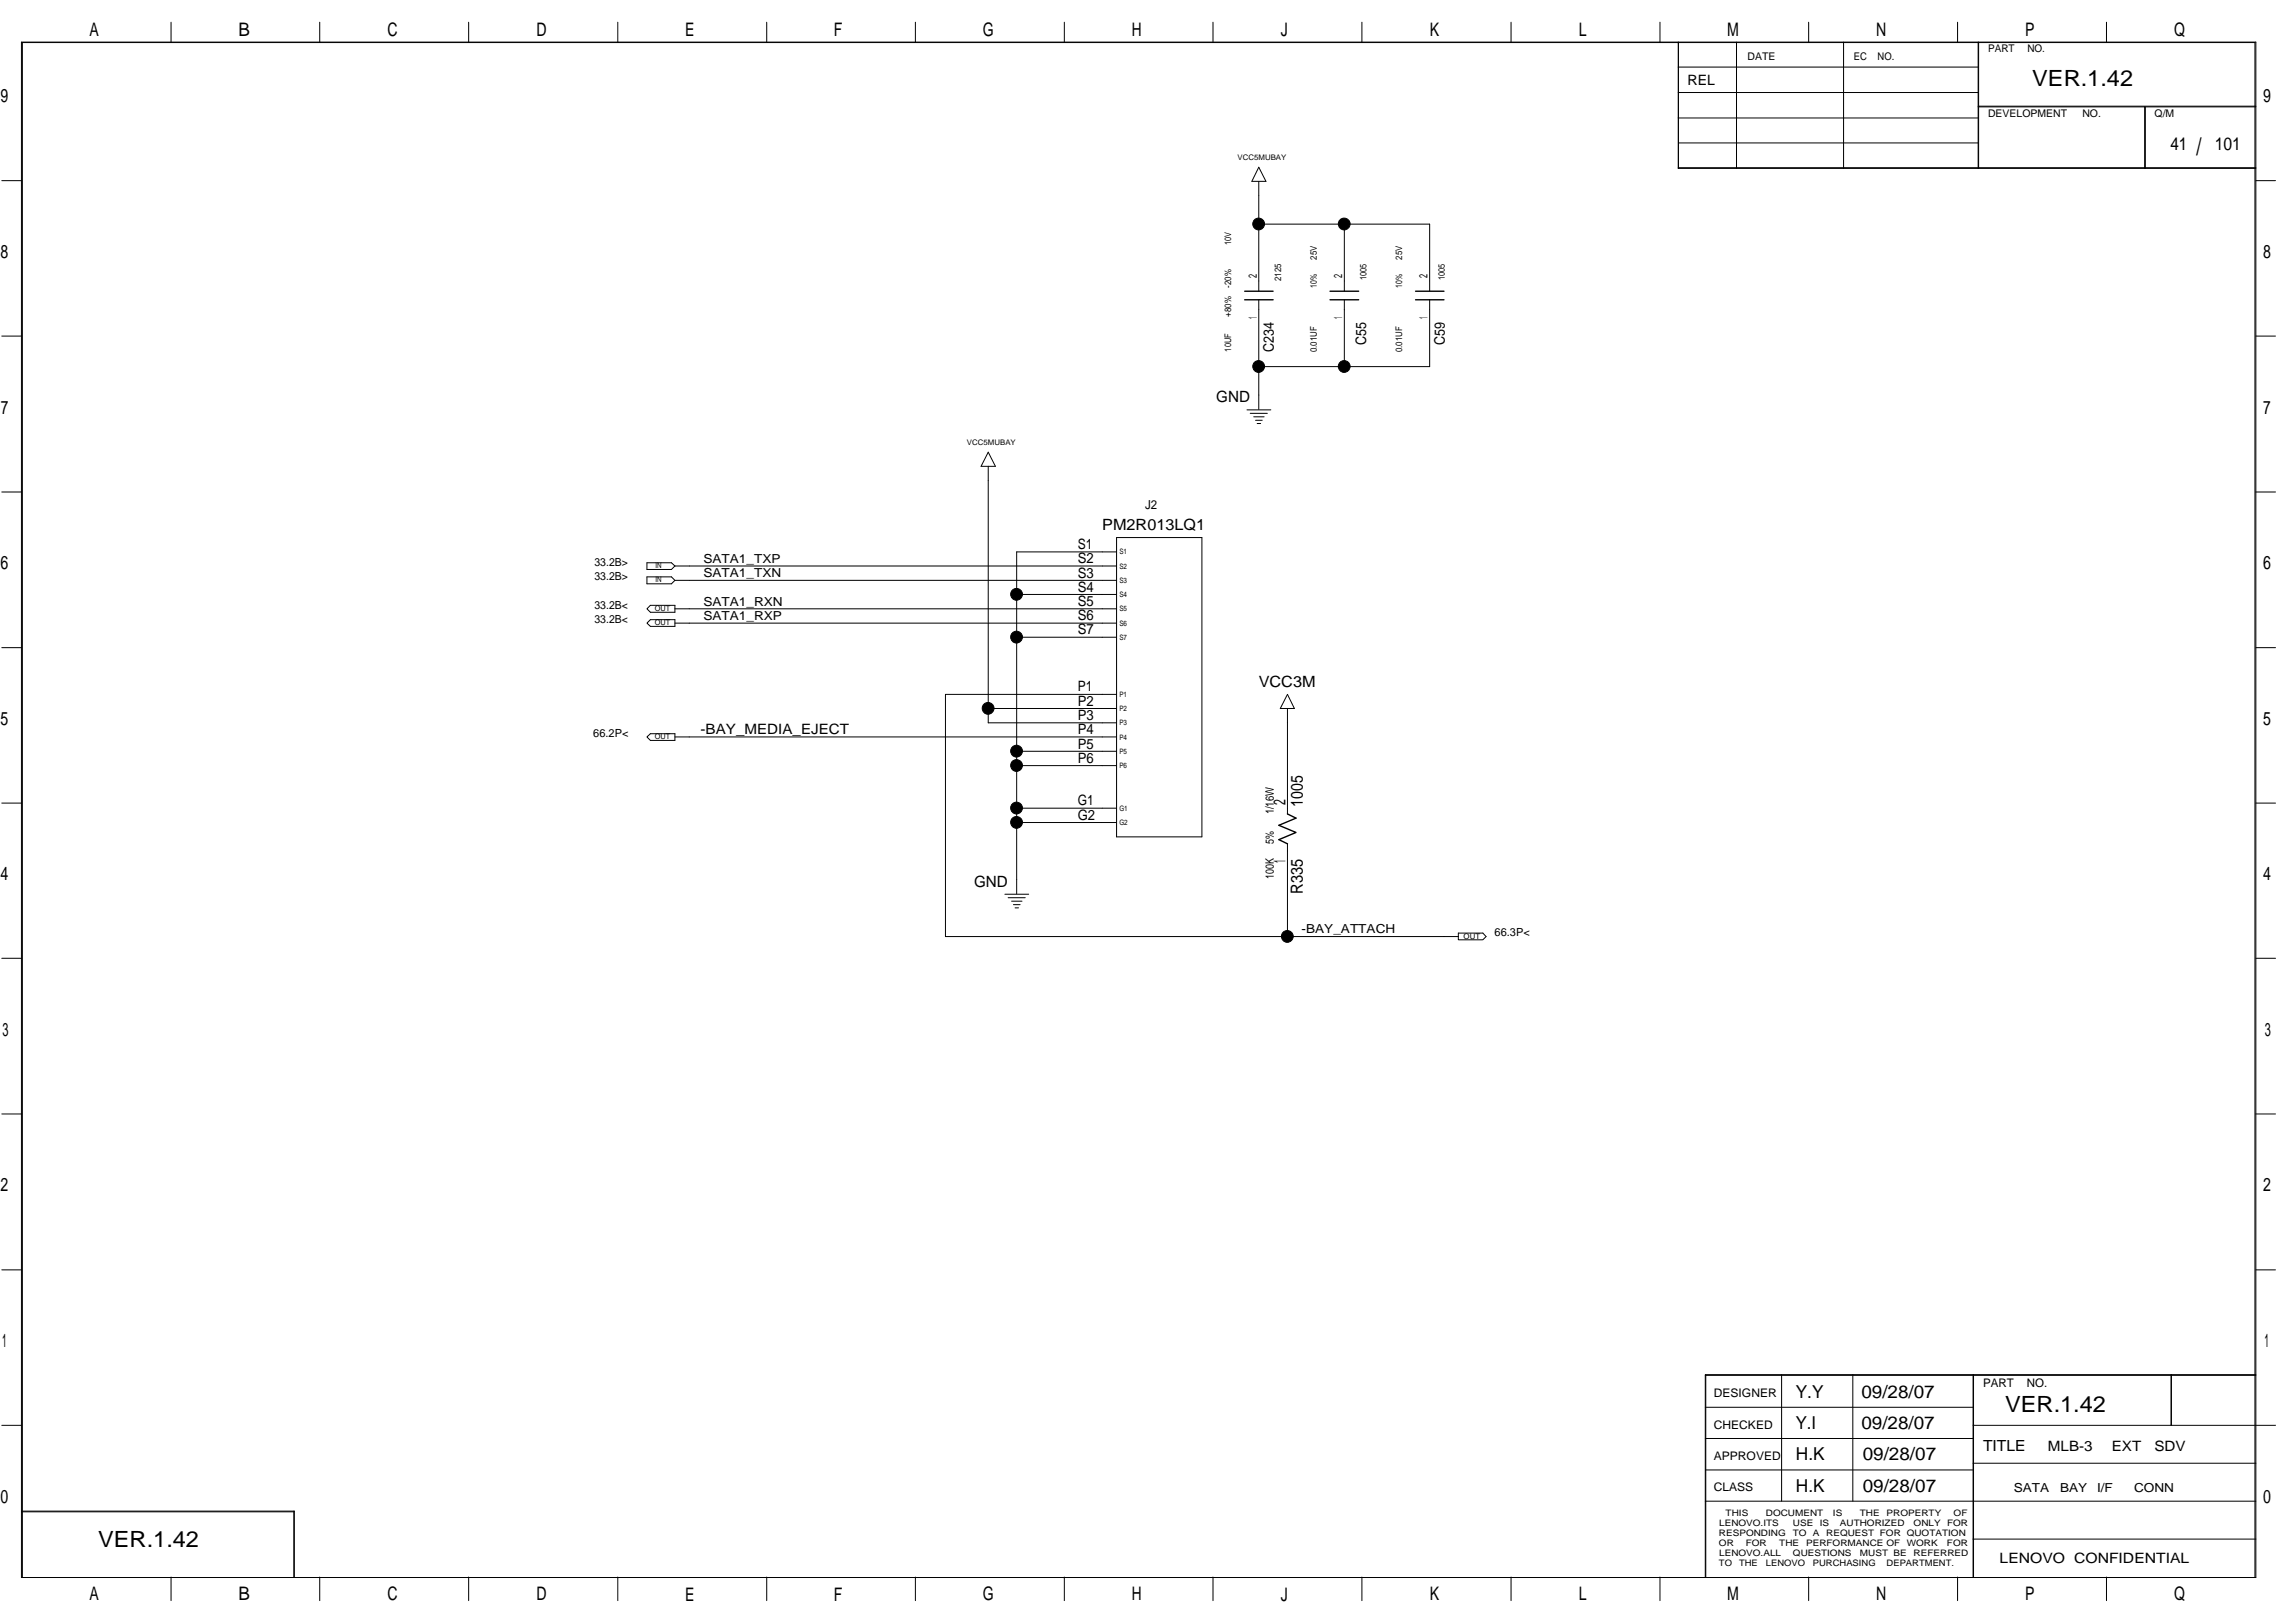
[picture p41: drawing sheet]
<svg xmlns="http://www.w3.org/2000/svg" width="420mm" height="297mm" viewBox="0 0 420 297" stroke-linecap="round" stroke-linejoin="round" font-family="sans-serif">
<defs><g id="words">
<text font-size="4.4" x="402.1" y="28.4">/</text>
<g font-size="4.1">
<text x="372.1" y="15.7">VER.1.42</text>
<text x="367.1" y="258.4">VER.1.42</text>
<text x="18" y="283.2">VER.1.42</text>
</g>
<g font-size="3.4">
<text x="16.4" y="6.6">A</text>
<text x="43.6" y="6.6">B</text>
<text x="70.9" y="6.6">C</text>
<text x="98.2" y="6.6">D</text>
<text x="125.4" y="6.6">E</text>
<text x="152.7" y="6.6">F</text>
<text x="179.9" y="6.6">G</text>
<text x="207.2" y="6.6">H</text>
<text x="234.5" y="6.6">J</text>
<text x="261.8" y="6.6">K</text>
<text x="289" y="6.6">L</text>
<text x="316.2" y="6.6">M</text>
<text x="343.5" y="6.6">N</text>
<text x="370.8" y="6.6">P</text>
<text x="398" y="6.6">Q</text>
<text x=".1" y="18.8">9</text>
<text x="414.3" y="18.8">9</text>
<text x=".1" y="47.2">8</text>
<text x="414.3" y="47.2">8</text>
<text x=".2" y="75.7">7</text>
<text x="414.3" y="75.7">7</text>
<text x=".1" y="104.2">6</text>
<text x="414.3" y="104.2">6</text>
<text x=".1" y="132.7">5</text>
<text x="414.3" y="132.7">5</text>
<text x=".1" y="161.1">4</text>
<text x="414.3" y="161.1">4</text>
<text x=".5" y="189.6">3</text>
<text x="414.6" y="189.6">3</text>
<text x=".1" y="218.1">2</text>
<text x="414.3" y="218.1">2</text>
<text x=".4" y="246.6">1</text>
<text x="414.6" y="246.6">1</text>
<text x=".1" y="275.1">0</text>
<text x="414.3" y="275.1">0</text>
<text x="16.4" y="292.9">A</text>
<text x="43.6" y="292.9">B</text>
<text x="70.9" y="292.9">C</text>
<text x="98.2" y="292.9">D</text>
<text x="125.4" y="292.9">E</text>
<text x="152.7" y="292.9">F</text>
<text x="179.9" y="292.9">G</text>
<text x="207.2" y="292.9">H</text>
<text x="234.5" y="292.9">J</text>
<text x="261.8" y="292.9">K</text>
<text x="289" y="292.9">L</text>
<text x="316.2" y="292.9">M</text>
<text x="343.5" y="292.9">N</text>
<text x="370.8" y="292.9">P</text>
<text x="398" y="292.9">Q</text>
</g>
<g font-size="3.3">
<text x="397.4" y="27.4">41</text>
<text x="405.5" y="27.4">101</text>
<text x="328.7" y="255.8">Y.Y</text>
<text x="340.8" y="255.8">09/28/07</text>
<text x="328.7" y="261.6">Y.I</text>
<text x="340.8" y="261.6">09/28/07</text>
<text x="328.8" y="267.3">H.K</text>
<text x="341" y="267.3">09/28/07</text>
<text x="328.8" y="273">H.K</text>
<text x="341" y="273">09/28/07</text>
</g>
<g font-size="3.1">
<text x="235.4" y="147.4" transform="rotate(-90 235.4 147.4)">2</text>
<text x="238.5" y="147.7" transform="rotate(-90 238.5 147.7)">1005</text>
<text x="235.4" y="158" transform="rotate(-90 235.4 158)">1</text>
<text x="238.5" y="163.6" transform="rotate(-90 238.5 163.6)">R335</text>
</g>
<g font-size="2.8">
<text x="222.7" y="73.6">GND</text>
<text x="201.8" y="97.1">PM2R013LQ1</text>
<text x="230.5" y="125.8">VCC3M</text>
<text x="178.3" y="162.3">GND</text>
<text x="363" y="265.6">TITLE</text>
</g>
<g font-size="2.7">
<text x="233.2" y="64.5" transform="rotate(-90 233.2 64.5)">C234</text>
<text x="250.1" y="63.2" transform="rotate(-90 250.1 63.2)">C55</text>
<text x="264.5" y="63.2" transform="rotate(-90 264.5 63.2)">C59</text>
</g>
<g font-size="2.6">
<text x="308.9" y="15.5">REL</text>
<text x="197.3" y="100.5">S1</text>
<text x="197.3" y="105.7">S3</text>
<text x="197.3" y="103.1">S2</text>
<text x="197.3" y="113.5">S6</text>
<text x="197.3" y="110.9">S5</text>
<text x="197.3" y="108.3">S4</text>
<text x="197.3" y="116.1">S7</text>
<text x="197.3" y="131.7">P3</text>
<text x="197.3" y="129.2">P2</text>
<text x="197.3" y="126.5">P1</text>
<text x="128.3" y="134.4">-BAY_MEDIA_EJECT</text>
<text x="197.3" y="137">P5</text>
<text x="197.3" y="134.4">P4</text>
<text x="197.3" y="139.6">P6</text>
<text x="197.3" y="147.4">G1</text>
<text x="197.3" y="150">G2</text>
<text x="374.9" y="265.5">MLB-3</text>
<text x="386.6" y="265.5">EXT</text>
<text x="394.4" y="265.5">SDV</text>
<text x="366.1" y="286.1">LENOVO CONFIDENTIAL</text>
</g>
<g font-size="2.3">
<text x="209.6" y="93.1">J2</text>
<text x="128.8" y="103">SATA1_TXP</text>
<text x="128.8" y="105.7">SATA1_TXN</text>
<text x="128.8" y="110.9">SATA1_RXN</text>
<text x="128.8" y="113.5">SATA1_RXP</text>
<text x="238.3" y="170.8">-BAY_ATTACH</text>
<text x="368.7" y="273">SATA</text>
<text x="377.1" y="273">BAY</text>
<text x="383.9" y="273">I/F</text>
<text x="390.7" y="273">CONN</text>
</g>
<g font-size="2.2">
<text x="313.8" y="255.7">DESIGNER</text>
<text x="363" y="253.8">PART</text>
<text x="371.1" y="253.8">NO.</text>
<text x="313.8" y="261.5">CHECKED</text>
<text x="313.8" y="267.2">APPROVED</text>
<text x="313.8" y="272.9">CLASS</text>
</g>
<g font-size="2.1">
<text x="230.1" y="50.9" transform="rotate(-90 230.1 50.9)">2</text>
<text x="245.7" y="50.9" transform="rotate(-90 245.7 50.9)">2</text>
<text x="261.4" y="50.9" transform="rotate(-90 261.4 50.9)">2</text>
<text x="230.1" y="58.4" transform="rotate(-90 230.1 58.4)">1</text>
<text x="245.7" y="58.4" transform="rotate(-90 245.7 58.4)">1</text>
<text x="261.4" y="58.4" transform="rotate(-90 261.4 58.4)">1</text>
<text x="233.2" y="149.1" transform="rotate(-90 233.2 149.1)">1/16W</text>
<text x="233.2" y="154.4" transform="rotate(-90 233.2 154.4)">5%</text>
<text x="233.2" y="160.8" transform="rotate(-90 233.2 160.8)">100K</text>
</g>
<g font-size="2">
<text x="108.8" y="103.5">33.2B&gt;</text>
<text x="108.8" y="106.2">33.2B&gt;</text>
<text x="108.8" y="111.4">33.2B&lt;</text>
<text x="108.8" y="114">33.2B&lt;</text>
<text x="108.6" y="134.8">66.2P&lt;</text>
<text x="273.6" y="171.4">66.3P&lt;</text>
</g>
<g font-size="1.9">
<text x="319.9" y="11">DATE</text>
<text x="339.4" y="11">EC</text>
<text x="343.7" y="11">NO.</text>
<text x="364" y="9.5">PART</text>
<text x="371.2" y="9.5">NO.</text>
<text x="364" y="21.3">DEVELOPMENT</text>
<text x="381.2" y="21.3">NO.</text>
<text x="394.5" y="21.3">Q/M</text>
</g>
<g font-size="1.7">
<text x="225.4" y="44.8" transform="rotate(-90 225.4 44.8)">10V</text>
<text x="241.1" y="47.5" transform="rotate(-90 241.1 47.5)">25V</text>
<text x="256.7" y="47.5" transform="rotate(-90 256.7 47.5)">25V</text>
<text x="225.4" y="52.7" transform="rotate(-90 225.4 52.7)">-20%</text>
<text x="234.6" y="51.4" transform="rotate(-90 234.6 51.4)">2125</text>
<text x="241.1" y="52.6" transform="rotate(-90 241.1 52.6)">10%</text>
<text x="250.2" y="51.3" transform="rotate(-90 250.2 51.3)">1005</text>
<text x="256.7" y="52.6" transform="rotate(-90 256.7 52.6)">10%</text>
<text x="264.5" y="51.3" transform="rotate(-90 264.5 51.3)">1005</text>
<text x="225.4" y="58" transform="rotate(-90 225.4 58)">+80%</text>
<text x="225.4" y="64.3" transform="rotate(-90 225.4 64.3)">10UF</text>
<text x="241.1" y="64.5" transform="rotate(-90 241.1 64.5)">0.01UF</text>
<text x="256.7" y="64.5" transform="rotate(-90 256.7 64.5)">0.01UF</text>
</g>
<g font-size="1.6">
<text x="314.7" y="281.2">RESPONDING</text>
<text x="314.7" y="279.3">LENOVO.ITS</text>
<text x="315.9" y="277.5">THIS</text>
<text x="323.3" y="277.5">DOCUMENT</text>
<text x="328.2" y="281.2">TO</text>
<text x="328.2" y="279.3">USE</text>
<text x="331.9" y="281.2">A</text>
<text x="333.2" y="279.3">IS</text>
<text x="334.3" y="281.2">REQUEST FOR QUOTATION</text>
<text x="335.6" y="277.5">IS</text>
<text x="336.8" y="279.3">AUTHORIZED</text>
<text x="340.5" y="277.5">THE</text>
<text x="345.4" y="277.5">PROPERTY</text>
<text x="350.3" y="279.3">ONLY</text>
<text x="356.5" y="279.3">FOR</text>
<text x="357.7" y="277.5">OF</text>
<text x="314.7" y="286.7">TO</text>
<text x="314.7" y="283">OR</text>
<text x="314.7" y="284.9">LENOVO.ALL</text>
<text x="318.4" y="286.7">THE</text>
<text x="319.6" y="283">FOR</text>
<text x="323.3" y="286.7">LENOVO</text>
<text x="325.7" y="283">THE</text>
<text x="328.2" y="284.9">QUESTIONS</text>
<text x="330.7" y="283">PERFORMANCE OF</text>
<text x="331.9" y="286.7">PURCHASING</text>
<text x="340.5" y="284.9">MUST BE</text>
<text x="345.4" y="286.7">DEPARTMENT.</text>
<text x="349.1" y="283">WORK</text>
<text x="350.3" y="284.9">REFERRED</text>
<text x="356.4" y="283">FOR</text>
</g>
<g font-size="1.4">
<text x="226.6" y="29.3">VCC5MUBAY</text>
<text x="177" y="81.4">VCC5MUBAY</text>
<text x="204.9" y="101.5">S1</text>
<text x="120" y="106.6">IN</text>
<text x="120" y="104">IN</text>
<text x="204.9" y="106.7">S3</text>
<text x="204.9" y="104.1">S2</text>
<text x="119.9" y="111.8">OUT</text>
<text x="204.9" y="111.9">S5</text>
<text x="204.9" y="109.3">S4</text>
<text x="119.9" y="114.5">OUT</text>
<text x="204.9" y="117.1">S7</text>
<text x="204.9" y="114.5">S6</text>
<text x="204.9" y="130.2">P2</text>
<text x="204.9" y="127.5">P1</text>
<text x="119.9" y="135.3">OUT</text>
<text x="204.9" y="138">P5</text>
<text x="204.9" y="135.4">P4</text>
<text x="204.9" y="132.8">P3</text>
<text x="204.9" y="140.6">P6</text>
<text x="204.9" y="148.4">G1</text>
<text x="204.9" y="151">G2</text>
<text x="268" y="171.8">OUT</text>
</g>
</g></defs>
<path d="M227.9 53.3h5.2M227.9 54.9h5.2M243.5 53.3h5.2M243.5 54.9h5.2M259.2 53.3h5.2M259.2 54.9h5.2M235.7 149l1.6 .7-3.2 1.3 3.2 1.4-3.2 1.3 1.6 .7" fill="none" stroke="#000" stroke-width=".25"/>
<g fill="none" stroke="#000" stroke-width=".18">
<path d="M3.9 7.7h409.1v281h-409.1zM31.3 4.1v3.6M58.5 4.1v3.6M85.8 4.1v3.6M113.1 4.1v3.6M140.4 4.1v3.6M167.6 4.1v3.6M194.8 4.1v3.6M222.1 4.1v3.6M249.3 4.1v3.6M276.6 4.1v3.6M303.9 4.1v3.6"/>
<path d="M307.2 7.7v23.1h105.8M307.2 12.3h55M307.2 16.9h55M307.3 7.7v23.1M317.9 7.7v23.1M331.1 4.1v3.6M337.5 7.7v23.1M358.4 4.1v3.6M362.2 7.7v23.1M362.2 19.4h50.8M362.2 19.6h50.8M385.6 4.1v3.6"/>
<path d="M392.6 19.6v11.2M392.8 19.6v11.2M.3 33.1h3.6M230.5 33.2v20.1M230.5 30.6l1.3 2.6h-2.6zM307.2 30.7h105.8M307.2 21.6h55M307.3 26.2h54.9M413 33.1h3.6M230.5 41h31.2v12.3M230.5 54.9v20M246.1 41v12.3"/>
<path d="M246.1 54.9v12.2M261.7 54.9v12.2h-31.2M.3 61.5h3.6M228.3 75h4.4M228.9 75.6h3.1M229.5 76.3h1.9M229.9 76.9h1.2M230.2 77.5h.6M413 61.5h3.6M.3 90h3.6M180.9 82.8l1.3 2.5h-2.6zM180.9 85.3v47h23.5"/>
<path d="M204.4 98.4h15.6v54.8h-15.6zM413 90h3.6M.3 118.5h3.6M118.4 111.4l.7-.6h4.5v1.3h-4.5zM118.4 103h4.5l.7 .6-.7 .6h-4.5zM118.4 105.6h4.5l.7 .6-.7 .6h-4.5zM119.1 113.4h4.5v1.2h-4.5l-.7-.6zM204.4 101h-18.3v62.6M204.4 103.6h-80.8M204.4 106.2h-80.8M204.4 108.8h-18.3M204.4 111.4h-80.8"/>
<path d="M204.4 114h-80.8M204.4 116.6h-18.3M413 118.5h3.6M118.4 134.9l.7-.6h4.5v1.2h-4.5zM123.6 134.9h80.8M204.4 127.1h-31.3v44.3h93.9M204.4 129.7h-23.5M204.4 137.5h-18.3M235.7 129.7v19.3M235.7 127.1l1.3 2.6h-2.6zM.3 147h3.6M204.4 140.1h-18.3"/>
<path d="M204.4 147.9h-18.3M204.4 150.5h-18.3M235.7 154.4v17M413 147h3.6M.3 175.4h3.6M184 163.7h4.3M184.6 164.3h3.1M185.2 164.9h1.9M185.5 165.6h1.3M185.8 166.2h.7M267 170.8h4.5l.6 .6-.6 .6h-4.5zM413 175.4h3.6"/>
<path d="M.3 203.9h3.6M413 203.9h3.6M.3 232.4h3.6M413 232.4h3.6M312.2 251.7h100.8M312.2 257.6h49M312.3 251.6v37M326.2 251.6v23.1M339.2 251.6v23.1M361.2 251.6v37M361.3 251.6v37M397.5 251.6v9.3"/>
<path d="M413 251.6h-100.8v37M.3 260.9h3.6M3.9 276.6h50v12M3.9 276.7h50M53.8 276.6v12M312.2 274.7h100.8M312.2 263.3h49M312.2 269h49M361.2 267.8h51.8M361.2 260.9h55.4M4.1 288.6v-280.8h408.7v280.8M31.3 288.6v4.3"/>
<path d="M58.5 288.6v4.3M85.8 288.6v4.3M113.1 288.6v4.3M140.4 288.6v4.3M167.6 288.6v4.3M194.8 288.6v4.3M222.1 288.6v4.3M249.3 288.6v4.3M276.6 288.6v4.3M303.9 288.6v4.3M331.1 288.6v4.3M358.4 288.6v4.3"/>
<path d="M361.2 281.7h51.8M385.6 288.6v4.3"/>
</g>
<g fill="#000" stroke="#000" stroke-width=".18">
<circle cx="230.4" cy="41" r="1.08"/>
<circle cx="246.1" cy="41" r="1.08"/>
<circle cx="230.4" cy="67.1" r="1.08"/>
<circle cx="246.1" cy="67.1" r="1.08"/>
<circle cx="186.1" cy="108.8" r="1.08"/>
<circle cx="186.1" cy="116.6" r="1.08"/>
<circle cx="180.9" cy="129.6" r="1.08"/>
<circle cx="186.1" cy="137.5" r="1.08"/>
<circle cx="186.1" cy="140.1" r="1.08"/>
<circle cx="186.1" cy="147.9" r="1.08"/>
<circle cx="186.1" cy="150.5" r="1.08"/>
<circle cx="235.7" cy="171.4" r="1.08"/>
</g>
<use href="#words"/>
</svg>
